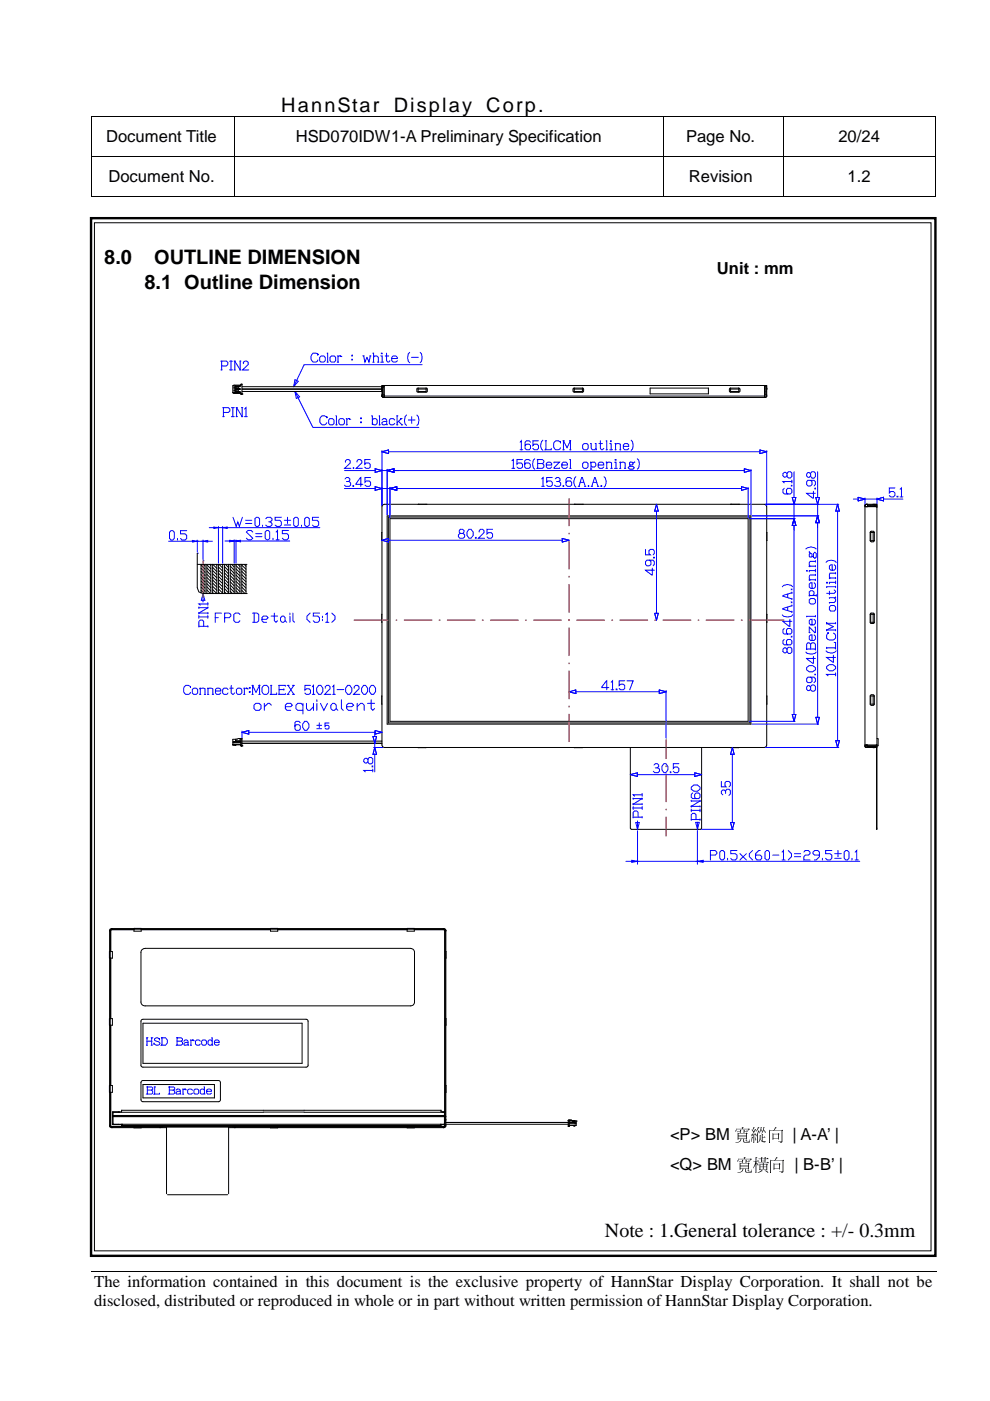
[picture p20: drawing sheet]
<svg xmlns="http://www.w3.org/2000/svg" width="210mm" height="297mm" viewBox="0 0 210 297" stroke-linecap="round" stroke-linejoin="round" font-family="sans-serif">
<defs><g id="words">
<g font-size="4.2">
<text x="59.6" y="23.8">HannStar</text>
<text x="83.5" y="23.8">Display Corp.</text>
<text x="22.1" y="55.9">8.0</text>
<text x="32.7" y="55.9">OUTLINE DIMENSION</text>
<text x="30.6" y="61.2">8.1 Outline Dimension</text>
<text x="128.3" y="262.3">Note : 1.General tolerance : +/- 0.3mm</text>
</g>
<g font-size="3.5">
<text x="22.5" y="30.2">Document Title</text>
<text x="62.7" y="30.2">HSD070IDW1-A Preliminary Specification</text>
<text x="145.5" y="30.2">Page No.</text>
<text x="177.8" y="30.2">20/24</text>
<text x="23" y="38.7">Document No.</text>
<text x="146.1" y="38.7">Revision</text>
<text x="179.7" y="38.7">1.2</text>
<text x="152" y="58">Unit : mm</text>
<text x="142.1" y="241.7">&lt;P&gt; BM 寬縱向 | A-A’ |</text>
<text x="142.1" y="248.1">&lt;Q&gt; BM 寬橫向 | B-B’ |</text>
<text x="20" y="272.9">The information contained in this document is the exclusive property of HannStar Display Corporation. It shall not be</text>
<text x="20" y="277">disclosed, distributed or reproduced in whole or in part without written permission of HannStar Display Corporation.</text>
</g>
</g></defs>
<g fill="#000">
<path d="M19.4 24.7h.2v.1h-.2zM19.4 33.1h.2v.2h-.2zM49.5 24.7h.2v.1h-.2zM49.5 33.1h.2v.2h-.2zM59.1 24.7h.1v.1h-.1zM140.5 24.7h.2v.1h-.2zM140.5 33.1h.2v.2h-.2zM165.9 24.7h.2v.1h-.2zM165.9 33.1h.2v.2h-.2zM198.2 24.7h.1v.1h-.1zM198.2 33.1h.1v.2h-.1zM19.4 41.6h.2v.2h-.2z"/>
<path d="M49.5 41.6h.2v.2h-.2zM140.5 41.6h.2v.2h-.2zM165.9 41.6h.2v.2h-.2zM198.2 41.6h.1v.2h-.1zM198.5 269.6v.1z"/>
</g>
<g fill="none" stroke="#000" stroke-width=".21">
<path d="M19.5 24.8v8.3M19.5 33.3v8.3M19.6 24.8h29.9M19.6 33.2h29.9M49.6 24.8v8.3M49.6 33.3v8.3M49.7 24.8h9.4M49.7 33.2h90.8M59.2 24.8h81.3M140.6 24.8v8.3M140.6 33.3v8.3M140.7 24.8h25.2"/>
<path d="M140.7 33.2h25.2M166 24.8v8.3M166 33.3v8.3M166.1 24.8h32.1M166.1 33.2h32.1M198.2 24.8v8.3M198.2 33.3v8.3M19.6 41.7h29.9M49.7 41.7h90.8M140.7 41.7h25.2M166.1 41.7h32.1M19.3 269.6h179.2"/>
</g>
<g fill="#fff">
<path d="M19.3 277.9h179.2z"/>
<path d="M198.5 269.7v8.2z"/>
</g>
<path d="M19.3 46.3h179v220h-179z" fill="none" stroke="#000" stroke-width=".51"/>
<path d="M20 47.2h177.4v218h-177.4z" fill-rule="evenodd" fill="#fff"/>
<g fill="none" stroke="#000" stroke-width=".21">
<path d="M20 47.2h177.4v218h-177.4zM49.4 83.3h.1M49.4 83.3h1.7v.2M49.4 83.3l.2 .1h1.5M49.8 82.1h.1M49.8 82.7h.1M49.8 82.1h-.2v.2l.4 .2M49.8 82.7h-.2v.2l.4 .2M50 82.5h.9M50 83.1l.9-.1v.3M50 81.9h.9M50 81.9l-.2 .2"/>
<path d="M50 82.6l-.2 .1M50 81.8v.1M50 82.5v.1M50 83.1v.2M50 82h.1M50 82.4h.1M50 82.6h.1M50 83h.1M50 82.4h.9v.2h-.9M50 82v.4M50 82.6v.4M50.3 82v.4"/>
<path d="M50.3 82.6v.4M50.5 82v.4M50.5 82.6v.4M50.9 81.8v.2h-.9M51.1 81.6l.2-.2v2.2M51.1 83.5v.1M51.1 83.5h.1M51.1 81.6h.2M51.1 81.6v.2h-1.7v1.5M51.1 83.5h.2M51.1 81.6h-1.5l-.2 .2M51.1 83.6h.1"/>
<path d="M51.1 83.6h.2M51.3 82h29.7v1h-29.7M51.3 83.6h.1M51.3 82.5l29.7 .1M51.3 82.5h29.6M80.9 82.3h.1M81 84l.3 .3h81l.3-.3M81 84h81.6M81 83.7h.4M81.1 83.7v-2h-.1v2.3M81.1 82.3h.1M81.1 83h.1"/>
<path d="M81.1 82h.1M81.2 82.1h.1M81.4 81.7v2M81.4 81.8l-.4 .1M81.4 81.9v2.4M81.6 81.7l-.2 .2M88.6 82.3l-.2 .2v.6l.2 .1 2-.1v-.8h-.3M88.6 82.3h1.7M88.6 82.5h1.7M88.6 82.3v.7h1.7v-.7M121.8 82.3l-.3 .2v.4l.3 .3 1.9-.1v-.6l-.2-.2M121.8 82.3h1.7"/>
<path d="M121.8 82.5h1.7M121.8 82.3v.7h1.7v-.7M137.8 82.3h12.4v1.2h-12.4zM154.9 82.3l-.3 .2v.4l.3 .3 1.9-.1 .1-.6-.3-.2M154.9 82.3h1.7M154.9 82.3v.7h1.7v-.7M154.9 82.5h1.7M161.9 81.7l.2 .2v2.4M162.1 81.8l.5 .1M162.1 83.7h.5M162.1 81.7v2M162.4 81.8l-81.2-.1v2"/>
<path d="M162.4 83.7v-2h.2v2.3M162.4 82.3h.1M162.4 83h.1M162.6 82.3v.3"/>
</g>
<g fill="none" stroke="#00f" stroke-width=".21">
<path d="M87.2 75.8h1.5M89.1 74.7a1.64 1.64 0 0 1 0 2.2M89.5 77.3h-25l-2.2 4.7M62.5 83l3.8 7.6h22.5M62.5 80.5l.7 .3-.9 1.2zM62.5 83l1 1.1-.7 .4zM69.3 88.6v-.3v.3l-.5-.4h-.5l-.5 .6v.7l.5 .6h.5l.5-.5M69.9 88.8h.6l.3 .3v.7l-.3 .3h-.6l-.2-.3v-.7zM71.2 88.2h.1v1.9M71.2 90.1h.3M72.1 88.8h.6l.3 .3v.7l-.3 .3h-.6l-.3-.3v-.7zM73.4 88.8l.3 .1"/>
<path d="M73.4 90.1h.3M73.5 88.8v1.3M73.8 88.8l.5 .1-.3-.1M76.5 88.6h.1v.2h-.1zM76.5 89.5l.1 .1zM78.8 88.2h.2v1.9v-.3l.2 .3h.5l.3-.3v-.7l-.3-.3h-.5l-.2 .3M80.3 88.2h.2v1.9M80.3 90.1h.3M81 89.1l.3-.3h.4l.3 .3v1h.2M82 89.4h-.6l-.4 .2 .2 .5 .8-.2M83.7 89.1l-.3-.3h-.6l-.3 .3v.7l.3 .3h.6l.3-.3M84.1 88.2h.1v1.9"/>
<path d="M84.1 90.1h.3M84.2 88.2h.2M84.5 89.4l.7 .7M85.1 90.1h.3M85.2 88.8h-.3h.2l-.9 .8M86.2 88a1.64 1.64 0 0 0 0 2.2M86.6 89.1h1.4M87.3 88.3v1.5M88.4 88a1.64 1.64 0 0 1 0 2.2M135.2 176.1v7.1M147.9 176.1v7.1M132.7 182.6h1.2"/>
<path d="M135.2 182.6h12.7M149.1 182.6h33.2"/>
</g>
<path d="M133.9 182.4l1.3 .2-1.3 .2z" fill="#00f"/>
<path d="M133.9 182.4l1.3 .2-1.3 .2z" fill="none" stroke="#00f" stroke-width=".21"/>
<path d="M147.9 182.6l1.2-.2v.4z" fill="#00f"/>
<g fill="none" stroke="#00f" stroke-width=".21">
<path d="M35.7 114.8h5.1M41.8 114.5v2.5M41.8 114.8h1.3M43.1 114.5v4.1M44 114.8h1M42.2 128.7v.3M42.2 129.9v.3M42.2 130.5v.6M42.2 132.8h1.9M42.2 130.8h1.9M42.2 128.8h1.9l-1.9 1.2h1.9M43.1 125.8v1.9"/>
<path d="M43.1 125.8l.3 1.5h-.7zM43.2 132.8v-1l-.3-.3h-.4l-.3 .3v1.2M44.1 128h-1.9l.3 .3M44.1 127.7v.6M44.1 128.7v.3M44.1 129.9v.3M44.1 130.5v.6M44.1 132.7v.3M45.6 131h.7M46.9 130h-1.3v1.9M47.6 131h1l.3-.4v-.3l-.3-.3h-1v1.9M50.9 130.3l-.3-.3h-.7l-.3 .3v1.3l.3 .3h.7l.3-.3"/>
<path d="M53.6 130h.9l.4 .3v1.3l-.4 .3h-.9M53.9 130v1.9M55.5 131.3h1l.4-.3-.4-.4h-.7l-.3 .4v.6l.3 .3h.7M57.5 130.6h1.3M58.2 130v1.6l.3 .3 .3-.3M59.5 131l.3-.4h.4l.3 .4v.6l-.3 .3h-.4l-.3-.3zM60.5 131.6l.3 .3M61.5 130v.3M61.5 130.6v1.3M62.1 130v1.6l.3 .3M65.7 130l-.6 .6v.7l.6 .6M67.7 130h-1.3v.6h1l.3 .4v.6l-.3 .3h-.7l-.3-.3"/>
<path d="M68.4 130.6v.4M68.4 131.3v.3M69 130.3l.4-.3v1.9M69 131.9h.7M70.4 130l.6 .6v.7l-.6 .6M135.2 175.8h.1M147.9 175.8h.1M147.9 182.6l1.2-.2v.4zM147.9 182.6h.1M150.6 181.3h1l.4-.3v-.3l-.4-.4h-1v2M152.6 180.7l.4-.4h.3l.3 .4v1.3l-.3 .3h-.3l-.4-.3zM154.3 182v.3"/>
<path d="M156.3 180.3h-1.4v.7h1l.4 .3v.7l-.4 .3h-.7l-.3-.3M156.9 181l1.3 1.3M158.2 181l-1.3 1.3M159.6 180.3l-.7 .7v.6l.7 .7M161.2 180.3h-.3l-.7 .7v1l.3 .3h.7l.3-.3v-.4l-.3-.3h-1M162.2 180.7l.3-.4h.4l.3 .4v1.3l-.3 .3h-.4l-.3-.3zM163.8 181.3h1.3M165.8 180.7l.3-.4v2M165.8 182.3h.7M167.1 180.3l.7 .7v.6l-.7 .7M168.4 181h1.4M168.4 181.6h1.4"/>
<path d="M170.4 180.7l.3-.4h.7l.3 .4v.3l-.3 .3h-.7l-.3 .3v.7h1.3M173.7 181.3h-1l-.3-.3v-.3l.3-.4h.7l.3 .4v.9l-.6 .7h-.4M174.4 182v.3M176.4 180.3h-1.4v.7h1l.4 .3v.7l-.4 .3h-.6l-.4-.3M177 181h1.4M177 182h1.4M177.7 180.3v1.3M179 180.7l.3-.4h.4l.3 .4v1.3l-.3 .3h-.4l-.3-.3zM180.6 182v.3M181.3 180.7l.4-.4v2M181.3 182.3h.6"/>
</g>
<g fill="none" stroke="#000" stroke-width=".21">
<path d="M42.6 119.8l.9 .9M43.1 119.7l.4 .3M43.9 119.7l.8 .9M44.4 119.7l.3 .2M45.1 119.7l.9 .8M45.8 119.7l.2 .1M46.4 119.7l.8 .7M47.1 119.7h.1M47.8 119.7l.6 .6M49.1 119.7l.6 .5M50 119.9l.9 .9M50.5 119.7l.4 .4"/>
<path d="M51.3 119.8l.9 .9M51.8 119.7l.4 .3M42.6 125.2l.7 .6M42.6 124.5l.9 .9M42.6 123.9l.9 .8M42.6 123.2l.9 .8M42.6 122.5l.9 .9M42.6 121.8l.9 .9M42.6 121.1l.9 .9M42.6 120.5l.9 .9M43.9 125.8h.1M43.9 125.1l.7 .7"/>
<path d="M43.9 124.4l.8 .9M43.9 123.7l.8 .9M43.9 123.1l.8 .8M43.9 122.4l.8 .9M43.9 121.7l.8 .9M43.9 121.1l.8 .8M43.9 120.4l.8 .9M45.1 125.6l.2 .2M45.1 125l.9 .8M45.1 124.3l.9 .9M45.1 123.6l.9 .9M45.1 123l.9 .9"/>
<path d="M45.1 122.3l.9 .9M45.1 121.7l.9 .8M45.1 121l.9 .8M45.1 120.3l.9 .9M46.3 125.5l.4 .3M46.3 124.9l.9 .9M46.3 124.2l.9 .9M46.3 123.6l.9 .8M46.3 122.9l.9 .8M46.3 122.2l.9 .9M46.3 121.5l.9 .9M46.3 120.9l.9 .8"/>
<path d="M46.3 120.2l.9 .9M47.6 125.5l.4 .3M47.6 124.8l.8 .9M47.6 124.1l.8 .9M47.6 123.4l.8 .9M47.6 122.8l.8 .8M47.6 122.1l.8 .9M47.6 121.4l.8 .9M47.6 120.8l.8 .9M47.6 120.1l.8 .9M48.8 125.4l.5 .4M48.8 124.7l.9 .8"/>
<path d="M48.8 124l.9 .9M48.8 123.3l.9 .9M48.8 122.7l.9 .9M48.8 122l.9 .9M48.8 121.4l.9 .8M48.8 120.7l.9 .9M48.8 120l.9 .9M50 125.3l.6 .5M50 124.6l.9 .9M50 123.9l.9 .9M50 123.3l.9 .8M50 122.6l.9 .9"/>
<path d="M50 121.9l.9 .9M50 121.3l.9 .8M50 120.6l.9 .8M51.3 125.8h.1M51.3 125.2l.6 .6M51.3 124.5l.9 .9M51.3 123.8l.9 .9M51.3 123.2l.9 .8M51.3 122.5l.9 .8M51.3 121.8l.9 .9M51.3 121.1l.9 .9M51.3 120.5l.9 .9"/>
</g>
<path d="M43.1 114.8l.9-.2v.3z" fill="#00f"/>
<path d="M43.1 114.8l.9-.2v.3z" fill="none" stroke="#00f" stroke-width=".21"/>
<path d="M40.8 114.6l1 .2-1 .1z" fill="#00f"/>
<path d="M35.9 112.8l.4-.3h.3l.4 .3v1.4l-.4 .3h-.3l-.4-.3zM37.6 114.2v.3M39.6 112.5h-1.3v.7h.9l.4 .3v.7l-.4 .3h-.6l-.3-.3M40.8 114.6l1 .2-1 .1zM41.8 117.3h.1M43.1 118.9h.1M43.1 114.8h.1M44.4 111.9h.9M46.3 111.6v7.8M46.3 111.9h.9M47.2 111.6v7.8M48.2 111.9h19.6" fill="none" stroke="#00f" stroke-width=".21"/>
<path d="M45.3 111.7l1 .2-1 .1z" fill="#00f"/>
<path d="M45.3 111.7l1 .2-1 .1z" fill="none" stroke="#00f" stroke-width=".21"/>
<path d="M47.2 111.9l1-.2v.3z" fill="#00f"/>
<g fill="none" stroke="#00f" stroke-width=".21">
<path d="M46.3 119.7h.1M46.3 111.9h.1M47.2 111.9l1-.2v.3zM47.2 119.7h.1M47.7 114.7h1M49.4 109.7l.7 1.9 .3-1 .4 1 .6-1.9M49.7 114.5v4.9M49.7 114.7h.3M50 114.5v4.9M51 114.7h10.4M52.1 110.3h1.3M52.1 111h1.3"/>
<path d="M54.1 110l.3-.3h.3l.3 .3v1.3l-.3 .3h-.3l-.3-.3zM55.7 111.3v.3M56.3 110l.4-.3h.6l.4 .3v.3l-.4 .3h-.3M57.3 110.6l.4 .4v.3l-.4 .3h-.6l-.4-.3M59.6 109.7h-1.3v.6h1l.3 .3v.7l-.3 .3h-.6l-.4-.3M60.3 110.3h1.3M60.3 111.3h1.3M61 109.7v1.3M62.3 110l.3-.3h.3l.3 .3v1.3l-.3 .3h-.3l-.3-.3zM63.9 111.3v.3M64.6 110l.3-.3h.3l.4 .3v1.3l-.4 .3h-.3l-.3-.3zM67.6 109.7h-1.3v.6h.9l.4 .3v.7l-.4 .3h-.7l-.2-.3"/>
</g>
<path d="M48.7 114.5l1 .2-1 .2z" fill="#00f"/>
<path d="M48.7 114.5l1 .2-1 .2z" fill="none" stroke="#00f" stroke-width=".21"/>
<path d="M50 114.7l1-.2v.4z" fill="#00f"/>
<g fill="none" stroke="#00f" stroke-width=".21">
<path d="M46.8 76.6h1.2l.3 .2v.5l-.3 .3h-1M46.8 78.4h.3M47 76.6v1.8M48.7 78.4h.6M48.7 76.6h.6M49 76.6v1.8M49.6 78.4h.3M49.6 76.6h.3M50.8 78.4h.3M50.8 76.6h.3M50.9 76.6v1.8l-1.1-1.8v1.8M51.6 77.1v-.3l.3-.2h.4l.3 .2v.5l-1.2 1.1h1.3"/>
<path d="M67.4 75.3v-.3v.3l-.1-.3-.3-.1h-.6l-.4 .6v.7l.4 .6h.6l.4-.5M67.8 75.8l.3-.3h.6l.3 .3v.7l-.3 .3h-.6l-.3-.3zM69.3 74.9h.2v1.9M69.3 76.8h.3M70 75.8l.3-.3h.6l.3 .3v.7l-.3 .3h-.6l-.3-.3zM71.5 75.5l.3 .1M71.5 76.8h.3M71.7 75.5v1.3M72 75.5l.4 .1-.3-.1M74.6 75.3l.1 .2zM74.6 76.2l.1 .1zM76.9 75.5h.3"/>
<path d="M77.1 75.5l.3 1.3 .4-1 .4 1 .3-1.3M78.4 75.5h.3M79 74.9h.2v1.9M79 76.8h.3M79.2 75.8l.3-.3h.4l.3 .3v1M80.1 76.8h.2M80.7 75.5h.3v1.3M80.7 76.8h.6M80.9 74.9l.1 .1zM81.7 75.5h.7M82 74.9v1.6l.3 .3 .4-.3M83.1 76h1.1v-.2l-.3-.3h-.5l-.3 .3v.7l.3 .3h.5l.3-.3"/>
<path d="M86.9 74.7a1.64 1.64 0 0 0 0 2.2M47.2 86.4h1.2l.3 .3v.5l-.3 .2h-1M47.2 88.3h.3M47.4 86.4v1.9M49.1 88.3h.6M49.1 86.4h.6M49.4 86.4v1.9M50 88.3h.3M50 86.4h.3M51.2 88.3h.3M51.2 86.4h.3M51.4 86.4v1.9l-1.2-1.9v1.9"/>
<path d="M51.9 86.7l.3-.3v1.9M51.9 88.3h.6M73.1 99.8h6.4M73.2 98v-.3l.3-.3h.5l.3 .3v.5l-1.2 1.1h1.3M74.9 99.2l.1 .1zM75.7 98v-.3l.2-.3h.5l.3 .3v.5l-1.2 1.1h1.3M78.5 97.4h-1.2v1.1l.3-.3h.6l.3 .3v.5l-.3 .3h-.6l-.3-.3M79.5 99.4l1.5 .4-1.5 .3zM81 95.5v11.7M81 99.8h1.1M81 95.8l1.4-.4v.8zM82.1 99.8l1.4-.4v.7z"/>
<path d="M82.1 99.5v9.7M82.4 95.8h78.7M83.5 99.8h74.3M108.5 97.7l.3-.3v1.9M108.5 99.3h.6M110.3 93.8l.2-.3v1.9M110.3 95.4h.5M110.8 97.4h-1.2v1.1l.3-.3h.6l.3 .3v.5l-.3 .3h-.6l-.3-.3M112.4 97.7l-.3-.3h-.6l-.2 .3v1.3l.2 .3h.6l.3-.3v-.5l-.3-.3h-.6l-.2 .3M112.5 93.8l-.3-.3h-.6l-.3 .3v1.3l.3 .3h.6l.3-.3v-.6l-.3-.3h-.6l-.3 .3M113.4 97.3a1.64 1.64 0 0 0 0 2.2M113.9 97.4h1.1l.3 .3v.3l-.3 .3 .3 .3v.4l-.3 .3h-1.1l.1-.1v-1.8"/>
<path d="M114 98.3h1M114.2 93.5h-1.2v1l.3-.3h.6l.3 .3v.6l-.3 .3h-.6l-.3-.3M115.1 93.3a1.48 1.48 0 0 0 0 2.2M115.6 93.5h.3M115.7 93.5v1.7l-.1 .2h1.3v-.3M115.8 98.6h1.2v-.3l-.3-.3h-.6l-.3 .3v.7l.3 .3h.6l.3-.3M117.5 98.2v-.2h1.1l-1.1 1.2 .1 .1M118.6 99.2v.1h-1.1M118.8 93.9v-.3v.3v-.1l-.4-.3h-.6l-.4 .6v.7l.4 .6h.6l.4-.5M119.1 98.6h1.2v-.3l-.3-.3h-.6l-.3 .3v.7l.3 .3h.6l.3-.3M119.3 95.4h.3M119.3 93.5h.3"/>
<path d="M119.5 95.4v-1.9l.7 1.4 .7-1.4h-.1h.3h-.2v1.9M120.8 97.4h.1v1.9M120.8 95.4h.3M120.8 99.3h.3M123.8 94.1h.6l.3 .2v.8l-.3 .3h-.6l-.3-.3v-.8zM123.8 98h.6l.3 .3v.7l-.3 .3h-.6l-.3-.3v-.7zM125.2 94.1h.1v1l.3 .3h.5l.3-.3M125.2 98l.1 .2 .8-.2 .2 .3v.4l-.2 .3h-.5l-.3-.3M125.2 99.5h.3M125.3 98v1.5M126.2 94.1h.2v1.3h.1M126.8 98.6h1.2v-.3l-.3-.3h-.6l-.3 .3v.7l.3 .3h.6l.3-.3"/>
<path d="M127 94.1h.7M127.3 93.5v1.6l.3 .3 .4-.3M128.5 93.5h.2v1.9M128.5 98h.2v.2l.2-.2 .8 .2v1.1M128.5 95.4h.3M128.5 99.3h.3M128.7 98v1.3M129.3 94.1h.3v1.3M129.3 95.4h.6M129.5 93.5l.1 .1zM129.5 99.3h.3M130.3 98h.3v1.3"/>
<path d="M130.3 99.3h.6M130.4 94.1l.1 .1 .3-.1 .7 .1v1.2M130.4 95.4h.2M130.4 97.4l.2 .2zM130.5 94.1v1.3M131.4 98h.1v.2l.3-.2 .7 .2v1.1M131.4 99.3h.3M131.4 95.4h.3M131.5 98v1.3M132.2 94.6h1.1v-.3l-.2-.2h-.6l-.3 .2v.8l.3 .3h.6l.2-.3M132.4 99.3h.3M133.6 98.6l-.1 .3h.7l.3 .3-.3 .3h-.7l-.3-.3 .3-.3"/>
<path d="M133.8 93.3a1.58 1.58 0 0 1 0 2.2M134.6 98l-.3 .2-.7-.2-.1 .5 .5 .1 .2-.1v-.3M135.1 97.3a1.64 1.64 0 0 1 0 2.2M157.8 99.4l1.4 .4-1.4 .3zM159.2 99.5v9.7M161.1 95.4l1.5 .4-1.5 .4zM162.6 95.5v11.7M49.7 119.7h.1M50 114.7l1-.2v.4zM50 119.7h.1M50 114.7h.1M53.6 112.8l-.3-.3h-.7l-.4 .3 1.4 1.3-.3 .4h-.7l-.4-.4"/>
<path d="M54.2 113.1h1.3M54.2 113.8h1.3M56.2 112.8l.4-.3h.3l.3 .3v1.3l-.3 .4h-.3l-.4-.4zM57.9 114.1v.4M58.5 112.8l.3-.3v2M58.5 114.5h.7M61.2 112.5h-1.3v.6h.9l.4 .4v.6l-.4 .4h-.6l-.3-.4M73 103.6h6.5M73.2 101.5l.2-.3h.5l.3 .3v.3l-.3 .3M73.4 102.1h.6l.3 .3v.5l-.3 .2h-.7l-.3-.2M74.8 103l.2 .1zM76.9 102.7h-1.4l1-1.5v1.9"/>
<path d="M78.6 101.2h-1.2v1.1l.3-.3h.6l.3 .3v.6l-.3 .2h-.6l-.3-.2M79.5 103.2l1.5 .4-1.5 .4zM81 103.6h1.7M81 114.5l1.4-.3v.7zM82.4 114.5h36.8M82.7 103.6l1.4-.4v.8zM82.7 103.3v6.5M84.1 103.6h73.1M97.2 113.4l.3-.3h.7l.3 .3v.4l-.3 .3h-.7l-.3-.3zM97.6 113.1l-.2-.3v-.3l.2-.3h.5l.3 .3v.3l-.3 .3M99.4 112.2h.5l.4 .6v.7l-.4 .6h-.5l-.4-.6v-.7zM100.8 113.9h.2v.2h-.2z"/>
<path d="M101.6 112.8v-.3l.3-.3h.4l.3 .3v.4l-1.2 1.2h1.3M104.4 112.2h-1.1v1l.2-.3h.6l.3 .3v.6l-.3 .3h-.6l-.2-.3M114.9 101.5l.2-.3v1.9M114.9 103.1h.5M117.1 101.2h-1.2v1.1l.3-.3h.6l.3 .3v.6l-.3 .2h-.6l-.3-.2M117.7 101.5l.3-.3h.4l.3 .3v.3l-.3 .3M118 102.1h.6l.3 .3v.5l-.3 .2h-.7l-.3-.2M119.2 114.2l1.4 .3-1.4 .4zM119.4 103l.1 .1zM121.2 101.5l-.3-.3h-.6l-.3 .3v1.4l.3 .2h.6l.3-.2v-.6l-.3-.3h-.6l-.3 .3M122.1 101.1a1.64 1.64 0 0 0 0 2.2M122.6 103.1h.3"/>
<path d="M122.8 103.1l.5-1.9h.2l.6 1.9M123 102.3h.8M123.9 103.1h.3M124.7 103l.1 .1zM125.3 103.1h.3M125.5 103.1l.6-1.9h.1l.6 1.9M125.8 102.3h.7M126.7 103.1h.3M127.4 103l.2 .1zM128.1 101.1a1.53 1.53 0 0 1 0 2.2M136.9 116.5v1.1h1l-.3-.2v-.6l.3-.3h.6l.2 .3v.6l-.2 .2M137.7 118.8l.3 .3v.6l-.3 .3h-.5l-.3-.3v-.6l.3-.3h1.3l.2 .3v.6l-.2 .3"/>
<path d="M138.6 118.1l.1 .2zM139.2 106.9l.4 1.5h-.8zM139.2 108.4v21.6M157.2 103.2l1.4 .4-1.4 .4zM158.6 103.3v6.5M158.9 110h9.7M159.5 109.4h14.1M162.3 106.9h15.5M166.3 103.5l-.3 .3v.6l.3 .3h1.3l.3-.3v-.6l-.3-.3h-.6l-.2 .3v.6l.2 .3M166.9 100.3l.3-.3h.4l.3 .3v.7l-.3 .3h-.4l-.3-.3zM166.9 100.4l-.3-.3h-.3l-.3 .3v.5l.3 .3h.3l.3-.3M167.8 102.9l.1 .1z"/>
<path d="M167.9 102.1h-1.9l.3 .3M167.9 101.8v.6M168 105.5h.7l-.3 1.4zM168.4 110l.3 1.4h-.7zM168.4 100v5.5M168.4 106.9v3.1M168.4 111.4v40.1M170.9 116.4a1.64 1.64 0 0 1 2.2 0M171.6 116.9l.1 .3-.1 .7 .4 .2 .2-.6-.5-.1M171.9 100.3l.3-.3h.4l.3 .3v.7l-.3 .4h-.4l-.3-.4zM171.9 101.8l.3 .3v.6l-.3 .3h-.6l-.3-.3v-.6l.3-.3h1.3l.3 .3v.6l-.3 .3M171.9 100.5l-.3-.3h-.3l-.3 .3v.4l.3 .3h.3l.3-.3"/>
<path d="M172.2 117.9l.3 .2v-.7l.3-.3 .3 .3v.7l-.3 .3-.3-.3M172.5 104.2v1.4l-1.5-1h1.9M172.8 103.5l.1 .2zM172.9 119h-1.2l-.1 .3 .1 .7-.1 .2M172.9 118.9v.3M172.9 119.9v.3M173 105.5h.7l-.3 1.4zM173.4 109.4l.3 1.4h-.7zM173.4 100v5.5M173.4 106.9v2.5M173.4 110.8v41.3M175.1 119.2a1.48 1.48 0 0 1 2.2 0"/>
<path d="M176.9 119.7l.3 .3v.6l-.3 .3h-.8l-.2-.3v-.6l.2-.3h.3v1.2M177.6 106.9l.4 1.5h-.8zM177.6 108.4v48.6M180.9 105.8h1M181.9 105.4l1.5 .4-1.5 .4zM183.4 105.6v1.6M183.4 105.8h2.5M185.9 105.8l1.4-.4v.8zM185.9 105.6v1.7M187.3 105.8h4.1M189.7 103.4h-1.1v1.1l.2-.3h.6l.3 .3v.6l-.3 .3h-.6l-.2-.3M190.2 105.2l.2 .2z"/>
<path d="M190.8 103.7l.3-.3v2M190.8 105.4h.6M138.3 120.5v1.4l-1.4-1h1.8M138.8 130h.8l-.4 1.5zM165.9 130.4a1.64 1.64 0 0 0 2.2 0M165.9 124.4a1.53 1.53 0 0 1 2.2 0M166.3 135.6l-.3 .3v.5l.3 .3h1.3l.3-.3v-.5l-.3-.3h-.6l-.2 .3v.5l.2 .3M166.3 133.3l-.3 .2v.6l.3 .3h1.3l.3-.3v-.6l-.3-.2h-.6l-.2 .2v.6l.2 .3M166.9 137.5l.3-.3h.4l.3 .3v.7l-.3 .3h-.4l-.3-.3zM166.9 137.7l-.3-.3h-.3l-.3 .3v.4l.3 .3h.3l.3-.3M167 126v.7M167 128.7v.7"/>
<path d="M167.5 131.3v1.5l-1.5-1.1h1.9M167.8 134.9l.1 .2zM167.8 127.6l.1 .2zM167.8 124.9l.1 .1zM167.9 128.4l-1.9 .6v.1l1.9 .6M167.9 125.7l-1.9 .6v.1l1.9 .6M167.9 125.5v.3M167.9 126.9v.2M167.9 128.3v.3M167.9 129.6v.3M170.9 138.2a1.64 1.64 0 0 0 2.2 0M171 121l.2 .1z"/>
<path d="M171 137.6h1.8l.1 .1v-1.1l-.3-.3h-.4l-.3 .3-.3-.3h-.3l-.3 .3v1.1M171.6 127.2l.3-.3h.7l.3 .3v.6l-.3 .2h-.7l-.3-.2zM171.6 126.3h1.5M171.6 122.9h1.3M171.6 120h1.3M171.9 136.6v1M172.3 126.3l.3-.3v-.5l-.3-.2h-.4l-.3 .2 .1 .8-.1 .1M172.5 139.2v1.4l-1.5-1h1.9M172.6 134.6l.3 .3v.6l-.3 .3h-.7l-.3-.3v-.6l.3-.3h.3v1.2M172.6 131.3l.3 .3v.6l-.3 .3h-.7l-.3-.3v-.6l.3-.3h.3v1.2M172.6 123.6l.3 .3v.5l-.3 .3h-.7l-.3-.3v-.5l.3-.3h.3v1.1M172.8 133h.1v1.1"/>
<path d="M172.9 134l-.1 .1-1.2-1.1v1.1h.1M172.9 130.7h-1.9v.1M172.9 121.9h-1.2l-.1 .3 .1 .7h-.1v.2M172.9 121h-1.3v.3M172.9 120.7v.6M172.9 121.7v.3M172.9 122.8v.3M172.9 130.5v.3M173.1 126.1v.3M175.1 138a1.48 1.48 0 0 0 2.2 0M175.3 123.5h.1v.1h-.1zM175.3 133.5v.3"/>
<path d="M175.3 137.2v.3M175.7 134.2h-.3h.3l-.4 .5v.6l.6 .4h.7l.6-.4v-.6l-.5-.5M175.9 128.7l.2-.3h.8l.3 .3v.6l-.3 .3h-.8l-.2-.3zM175.9 125.3v.8M175.9 122.5h1.3M176.7 138.9v1.5l-1.4-1h1.9M176.9 136.2h.3v1.3l-.2-.1h-1.7M176.9 126.7l.3 .3v.5l-.3 .2h-1v.2M176.9 125.1l.3 .2-.3 .5h-1.6M177.2 132.2h-1.9v-.2v.3v-.1l1.4 .7-1.4 .7h1.9M177.2 126.6v.1h-1.3v.2M177.2 124.4h-1.9v.2"/>
<path d="M177.2 123.5h-1.3v.3M177.2 121.5h-1.2l-.1 .3 .1 .7-.1 .2M177.2 121.4v.3M177.2 122.4v.3M177.2 123.2v.6M177.2 124.3v.3M177.2 132v.3M177.2 133.5v.3M40.4 145.8v-.3v.3v-.2l-.4-.3h-.6l-.5 .6v.7l.5 .6h.6l.4-.4M41.1 145.9h.5l.3 .3v.7l-.3 .3h-.5l-.3-.3v-.7zM42.3 145.9l.2 .1 .3-.1 .7 .1v1.2M42.3 147.2h.3"/>
<path d="M42.5 145.9v1.3M43.3 147.2h.3M44 145.9l.1 .1 .3-.1 .7 .1v1.2M44 147.2h.3M44.1 145.9v1.3M45 147.2h.3M45.7 146.5h1.1v-.3l-.3-.3h-.6l-.2 .3v.7l.2 .3h.6l.3-.3M48.3 146.2l-.2-.3h-.6l-.3 .3v.7l.3 .3h.6l.2-.3M48.7 145.9h.7M49 145.3v1.6l.3 .3 .4-.3M50.4 145.9h.6l.3 .3v.7l-.3 .3h-.6l-.3-.3v-.7zM51.3 155.3l1.4-.4v.7z"/>
<path d="M51.3 155v1.4M51.6 145.9l.3 .1M51.6 147.2h.3M51.8 145.9v1.3M52.1 145.9l.4 .1-.3-.1M52.7 155.3h26.8M52.9 145.8l.1 .1zM52.9 146.6h.1v.2h-.1zM53.4 147.2h.3M53.4 145.3h.3M53.6 147.2v-1.9l.7 1.5 .7-1.5h-.1h.3h-.2v1.9M53.8 149.5l.4-.4h.7l.4 .4v.7l-.4 .4h-.7l-.4-.4z"/>
<path d="M54.9 147.2h.3M56 145.3h.6l.4 .6v.7l-.4 .6h-.6l-.5-.6v-.7zM56 149.1v1.5M57.4 145.3h.3M57.5 145.3v1.8l-.1 .1h1.3v-.3M57.5 149.5l-.4-.4h-.3l-.8 .7M59.1 145.3h1.4v.2M59.2 145.3v1.9M59.2 146.2h1M60.2 146v.3M60.5 149.8h1.1l.4-.3-.4-.4h-.7l-.4 .4v.7l.4 .4h.7M60.5 147.1v.1h-1.4"/>
<path d="M60.9 145.3h.3l1.1 1.9M60.9 147.2h.4M61.2 145.3h.1M62 147.2h.4M62 145.3h.2M62.4 145.3h-.2l-1.2 1.9M63.7 153.2l-.3-.3h-.6l-.3 .3v1.3l.3 .3h.6l.3-.3v-.5l-.3-.3h-.6l-.3 .3M64.2 149.5l-.4-.4h-.7l-.4 .4v.7l.4 .4h1.1M64.2 149.1v2.3M64.6 152.9h.5l.4 .6v.7l-.4 .6h-.5l-.4-.6v-.7zM65 149.1v1.1l.3 .4h.4l.8-.8M65.8 145.3h-1.2v1l.3-.3h.6l.3 .3v.6l-.3 .3h-.6l-.3-.3"/>
<path d="M66.2 145.6l.3-.3v1.9M66.2 147.2h.6M66.5 149.1v1.5M67.2 148.4v.3M67.2 149.1v1.5M67.2 153.8h1M67.2 154.5h1M67.6 145.3h.4l.5 .6v.7l-.5 .6h-.4l-.5-.6v-.7zM67.7 153.3v1M67.9 149.1l.8 1.5 .7-1.5M69 145.9v-.3l.3-.3h.4l.3 .3v.4l-1.2 1.2h1.3M69.8 153.3h-.9v.7l.2-.2h.5l.2 .2v.4l-.2 .2h-.5l-.2-.2"/>
<path d="M70.5 149.1h.4l.4 .4v.7l-.4 .4h-.4l-.4-.4v-.7zM70.5 145.6l.3-.3v1.9M70.5 147.2h.6M71.3 150.2l.3 .4M71.5 146.2h1.4M72.4 148.4v1.8l.4 .4M73.5 149.8h1.1l.4-.3-.4-.4h-.7l-.4 .4v.7l.4 .4h.7M73.7 145.3h.5l.4 .6v.7l-.4 .6h-.5l-.4-.6v-.7zM75.1 145.9v-.3l.3-.3h.4l.3 .3v.4l-1.1 1.2h1.3M75.7 149.8l.8-.7h.3l.4 .4v1.1M75.7 149.1v1.5M77.1 145.3h.4l.4 .6v.7l-.4 .6h-.4l-.4-.6v-.7z"/>
<path d="M77.9 149.1h1.5M78.7 148.4v1.8l.3 .4 .4-.4M78.7 145.3h.5l.4 .6v.7l-.4 .6h-.5l-.4-.6v-.7zM79.1 156.2h.7l-.3 1.4zM79.2 158.5h2M79.5 158.5l.3 1.4h-.7zM79.5 155.1v1.1M79.5 157.6v.9M79.5 159.9v3.7M79.5 154.9l1.5 .4-1.5 .3zM120.6 146.7l1.5-.4v.8zM122.1 146.7h17.7"/>
<path d="M129.1 145.8h-1.5l1.1-1.5v1.9M129.6 144.6l.3-.3v1.9M129.6 146.2h.5M130.6 146.1h.2v.1h-.2zM132.5 144.3h-1.2v1.1l.3-.3h.6l.3 .3v.6l-.3 .2h-.6l-.3-.2M132.9 144.3h1.3l-.7 1.9M139.8 146.3l1.4 .4-1.4 .4zM141.2 146.4v10.1M155.3 158.5l.4 1.4h-.8zM155.3 159.9v14.5M158.9 152.9h9.7M159.5 153.5h14.1"/>
<path d="M162.3 158.5h15.5M168 151.5h.7l-.3 1.4zM171 141.5l.6-.4h.7l.6 .4v.5l-.6 .4h-.7l-.6-.4zM171.9 145.5l.3-.3h.4l.3 .3v.7l-.3 .3h-.4l-.3-.3zM171.9 145.7l-.3-.3h-.3l-.3 .3v.4l.3 .3h.3l.3-.3M171.9 143.6l.3 .3v.6l-.3 .2h-.6l-.3-.2v-.6l.3-.3h1.3l.3 .3v.6l-.3 .2M172.8 142.9l.1 .2zM173 152.1h.7l-.3 1.4zM175.3 141.3l.6-.4h.7l.6 .4v.5l-.6 .4h-.7l-.6-.4zM177.2 143h-1.9l.3 .3M177.2 142.7v.6M177.2 157h.8l-.4 1.5z"/>
<path d="M78 160.9l.3-.3h.4l.3 .3v.8l-.3 .3h-.4l-.3-.3zM78 161.1l-.3-.3h-.3l-.3 .3v.4l.3 .3h.3l.3-.3M78.9 162.4l.1 .2zM79 163.4h-1.9l.3 .2M79 163.1v.5M133.6 164.2l1.5-.3v.7zM134.2 173.3h1.9M134.2 169.2v.3M134.2 170.3v.3M134.2 171v.6M134.2 171.3h1.9M134.2 169.3h1.9l-1.9 1.2h1.9"/>
<path d="M134.8 174.4h.8l-.4 1.4zM135.1 164.2h12.2M135.2 174.1v1.7M135.3 173.3v-1.1l-.3-.3h-.5l-.3 .3v1.2M136.1 168.5h-1.9l.3 .3M136.1 168.2v.6M136.1 169.2v.3M136.1 170.3v.3M136.1 171v.6M136.1 173.1v.3M138.6 162.2l.3-.3h.5l.3 .3v.3l-.3 .3M138.9 162.8h.6l.3 .3v.4l-.3 .3h-.7l-.3-.3"/>
<path d="M140.8 161.9h.4l.4 .6v.7l-.4 .6h-.4l-.5-.6v-.7zM142.1 163.6l.1 .2zM143.9 161.9h-1.2v1l.3-.3h.6l.3 .3v.6l-.3 .3h-.6l-.3-.3M146.6 166.9l.5-.5h.8l.5 .5v.4l-.5 .5h-.8l-.5-.5zM146.6 173.8h1.8M146.6 169.7v.3M146.6 170.8v.3M146.6 171.5v.6M146.6 171.8h1.8M146.6 169.8h1.8l-1.8 1.2h1.8M146.9 168.1l-.3 .3v.6l.3 .3h1.2l.3-.3v-.6l-.3-.3h-.5l-.3 .3v.6l.3 .3M147.3 163.9l1.5 .3-1.5 .4z"/>
<path d="M147.5 174.4h.8l-.4 1.4zM147.6 173.8v-1.1l-.3-.2h-.4l-.3 .2v1.2M147.9 174.3v1.5M148.4 169.7v.3M148.4 170.8v.3M148.4 171.5v.6M148.4 173.6v.3M148.8 175.8h6.7M153 165.7v1.1h1l-.3-.2v-.6l.3-.3h.6l.3 .3v.6l-.3 .2M153.8 167.8l-.3-.3h-.3l-.2 .3v.4l.2 .3M153.8 168.2v-.6l.3-.3h.5l.3 .3v.7l-.3 .3M154.9 174.4h.8l-.4 1.4z"/>
<path d="M31 220h.3l-.1 .2v1.4M31 221.6h.3M31.1 230.4h1l.3 .3v.2l-.3 .2 .3 .3v.4l-.3 .2h-1l.1-.2v-1.4M31.2 220.8h1M31.2 231.1h.9M32 220h.3l-.1 .2v1.4M32 221.6h.3M32.6 221.1v.4M32.7 230.4h.2M32.8 230.4v1.4l-.1 .2h1.1v-.2M33.8 220.5v-.3v.1a.54 .54 0 0 0-.6-.3 .54 .54 0 0 0-.4 .5l.9 .4 .2 .2-.1 .4a.79 .79 0 0 1-1.2-.3M34.2 220h.9l.4 .5v.6l-.4 .5h-.9l.1-.1v-1.5"/>
<path d="M35.8 230.4h1l.2 .3v.2l-.2 .2 .2 .3v.4l-.2 .2h-1l.1-.2v-1.4M35.9 231.1h.9M37.3 231.1l.3-.2h.4l.2 .2v.9h.2M37.4 220h1l.3 .3-.3 .5 .3 .2v.3l-.3 .3h-1l.1-.1v-1.5M37.5 220.8h.9M38.2 231.4h-.5l-.4 .2 .2 .4 .7-.2M38.7 230.9l.2 .1M38.7 232h.2M38.8 230.9v1.1M39 220.8l.2-.3h.4l.3 .3v.8h.1M39.1 230.9l.4 .1-.3-.1M39.9 221h-.5l-.4 .2 .1 .4 .8-.1"/>
<path d="M40.3 220.5l.3 .1M40.3 221.6h.3M40.5 220.5v1.1M40.7 220.5l.4 .1-.2-.1M40.8 231.1l-.2-.2h-.6l-.2 .2v.7l.2 .2h.6l.2-.2M41.1 231.1l.3-.2h.5l.2 .2v.7l-.2 .2h-.5l-.3-.2zM42.5 220.8l-.3-.3h-.5l-.3 .3v.5l.3 .3h.5l.3-.3M43 220.5h.5l.3 .3v.5l-.3 .3h-.5l-.2-.3v-.5zM43.2 230.4h.1v1.6h.2M43.3 231.1l-.2-.2h-.4l-.2 .2v.7l.2 .2h.4l.2-.2M43.8 231.4h1v-.3l-.2-.2h-.5l-.3 .2v.7l.3 .2h.5l.2-.2M44.9 220h.1v1.6h.1"/>
<path d="M45 220.8l-.3-.3h-.3l-.3 .3v.5l.3 .3h.3l.3-.3M45.5 221h1v-.2l-.3-.3h-.5l-.2 .3v.5l.2 .3h.5l.3-.3"/>
</g>
<g fill="none" stroke="#000" stroke-width=".21">
<path d="M41.8 117.3v7.3l.4 .9 .9 .3h9.3M41.8 119.7h10.6M42.6 119.7v6.1M43.5 119.7v6.1M43.9 119.7v6.1M44.7 119.7v6.1M45.1 119.7v6.1M46 119.7v6.1M46.3 119.7v6.1M47.2 119.7v6.1M47.6 119.7v6.1M48.4 119.7v6.1"/>
<path d="M48.8 119.7v6.1M49.7 119.7v6.1M50 119.7v6.1M50.9 119.7v6.1M51.3 119.7v6.1M52.2 119.7v6.1M81 112.9v1.7M81.1 107.1l.3-.2h80.7l.3 .2 .2 .3v50.6l-.2 .3-.3 .2h-80.7l-.3-.2-.1-.3v-50.6zM82.1 109.4h77.1v44.1h-77.1zM82.3 109.6h76.7v43.7h-76.7zM82.7 110h75.9v42.9h-75.9zM88.6 106.9h.1"/>
<path d="M90.3 106.9h.1M121.8 106.9h.1M123.5 106.9h.1M154.9 106.9h.1M156.6 106.9h.1M162.6 112.9v1.7M183.4 107.4h2.4M183.9 107.1l2 .1v51M183.9 107.1h2v-.2h-2.2l-.3 .3v51l.3 .3M183.9 107.4h2M183.9 106.9v.5M184.6 107.1h.1"/>
<path d="M185.1 112.9v1.7M185.4 106.9h.1M185.4 112.9l-.3-.3-.5 .1-.1 .2 .1 1.9 .5 .1 .3-.3M185.4 112.9h-.8v1.7h.8M185.4 107.1h.1M185.4 112.9v1.7M185.8 107.4l.1 .2M185.8 106.9v.5M81 130.2v1.7M162.6 130.2v1.7M185.1 130.2v1.7M185.4 130.2l-.3-.2h-.5l-.1 .2 .1 2h.7l.1-.3"/>
<path d="M185.4 130.2h-.8v1.7h.8M185.4 130.2v1.7M49.4 157.9h.1M49.4 157.9h1.7M49.5 157.9l.4 .1 .2-.1M49.6 157.2v.3M50 157v-.3l1.3-.1v1.5M50.9 156.6v.4h-.9v-.3h-.6v1.2M51.1 158.1h.1M51.1 158.1h.2M51.1 157.2h-1.7v.3h1.7M51.1 156.7v1.4"/>
<path d="M51.1 156.7h.2M51.1 156.7v-.1v1.5M51.3 158.1h.1M51.3 157.6h29.7M51.3 157.1h29.7M81 147.6v1.7M88.6 158.5h1.7M121.8 158.5h1.7M133.6 158.5v17.1l.3 .2h14.8l.1-17.3M154.9 158.5h1.7M162.6 147.6v1.7M183.4 158h2.4"/>
<path d="M183.7 158.5h2.2M183.7 158v.5M183.9 158h2M183.9 158.3h1.9M183.9 158.3h2M183.9 158v.5M184.6 158.3h.1M185 158.5h.4M185.1 147.6v1.7M185.4 147.6l-.3-.3h-.4l-.2 .3 .1 1.9h.5l.3-.2M185.4 147.6h-.8v1.7h.8M185.4 147.6v1.7"/>
<path d="M185.4 158.3h.1M185.8 158.3h.1M185.8 158v.5M185.9 158.3h.1M185.9 158.2l-.1 .1M185.9 156.6l.3 .1v1.4h-.3M185.9 157.8l-.1 .2M185.9 158.3v17.5l-.1-17.3M185.8 175.6h.1M23.2 197.3v41.4M23.2 197.4h.2M23.5 197.2v4.5"/>
<path d="M23.5 197.2l-.3 .1M23.6 197.1l-.1 .1M23.6 197l-.2 .2v4.5M23.6 197.1h4.8M23.6 197h70.5M23.7 197l-.3 .2v41.5l.2 .3h70.6l.2-.3v-.4M23.7 196.9l-.4 .1-.1 .3M23.7 196.9l-.1 .2M23.7 196.9h70.4M23.8 196.9v.1M28.4 196.9h1.5M28.4 197v.4h1.5v-.4"/>
<path d="M29.9 197.1h27.5M57.4 197v.4h1.5v-.4M57.4 196.9h1.5M58.9 197.1h27.4M86.3 197v.4h1.5v-.4M86.3 196.9h1.5M87.8 197.1h6.3M94 196.9v.1M94.1 196.9l.3 .1 .1 .3M94.1 196.9l.3 .3v40.7M94.1 197.1l.2 .1M94.1 197l.3 .2v41.5"/>
<path d="M94.1 197v.1M94.3 197.2v38.5M94.3 197.2l.2 .1M94.4 197.4h.1M94.5 197.3v40.7M23.2 217.4h.1M23.2 216h.1M23.2 203.1h.1M23.2 201.7h.1M23.4 216h.4v1.4h-.4M23.4 201.7h.4v1.4h-.4M23.4 203.1v12.9"/>
<path d="M23.4 217.4v12.8M23.5 203.1v12.9M23.5 217.4v12.8M30 216.3l.3-.2h34.8l.2 .3v9.6l-.3 .3h-34.8l-.3-.3zM30.1 201.3l.7-.2h56.2a.87 .87 0 0 1 .9 .8v10.7a.81 .81 0 0 1-.9 .7h-56.2a.8 .8 0 0 1-.9-.8v-10.7zM30.3 216.9h33.8v8.6h-33.8zM94.4 217.4h.1M94.4 216h.1M94.4 203.1h.1M94.4 201.7h.1M94.5 216v1.4M94.5 201.7v1.4"/>
<path d="M23.2 231.6h.1M23.2 230.2h.1M23.2 238.7l.1 .3 .4 .1M23.2 238.7h.2M23.2 238.6h.2M23.4 230.2h.4v1.4h-.4M23.4 238.7l.2 .2 10.9-.1M23.4 231.6v7.1M23.4 238.7h.1M23.5 238.7l.1 .1M23.5 231.6v7.1M23.6 238.8h70.5"/>
<path d="M23.6 238.8l.1 .3M23.7 239.1h11.6M23.8 239v.1M23.9 238.4h1.9M23.9 235.8v2.6M23.9 236.8h70.5M23.9 236.5h70.5M23.9 235.8h1.3M24 236.7h70.2M24 236.5h70.2M25.2 235.7v.1M25.2 238.4h-1.3"/>
<path d="M25.3 235.7v.1M25.7 235.7l-1.8 .1M25.8 235.7v-.3h67.7l.1 .3h.8M25.8 235.7h-.1M25.9 238.6l-.1-.2v.3h67.7v-.3l-.1 .2M25.9 238.4v.3M25.9 238.6h67.5M28.4 238.9v.1M28.4 239.1h.1M29.9 238.9v.1M29.9 239.1h.1M30 229.3l.2-.2h16.2l.3 .3v3.8l-.3 .4h-16.2l-.3-.4z"/>
<path d="M30.3 229.9h15.2v2.9h-15.2zM33.9 239v.1M34 239v.1M34.1 239v.1M35.3 238.8v14.3M35.3 238.9h13.2M48.5 238.8v14.3M48.5 239.1h45.6M49.4 238.8l44.7 .1M49.7 239v.1M49.8 239v.1M49.9 239v.1"/>
<path d="M55.8 235.8h-31.8v2.4v.2l70.2-.1-.1-2.5h-29.6M55.8 235.8h8.7M57.4 238.9v.1M57.4 239.1h.1M58.9 238.9v.1M58.9 239.1h.1M86.3 238.9v.1M86.3 239.1h.1M87.8 238.9v.1M87.8 239.1h.1M93.4 238.4v.3M93.5 238.4h.9"/>
<path d="M93.9 235.7v.1M93.9 238.4h.5M93.9 235.8h.5M94 239v.1M94.1 238.9v.2M94.1 238.8v.1M94.3 238.7l-.2 .1M94.3 238.4v.3M94.3 238.7h.1M94.4 238.7l-.3 .2M94.4 236.8h.1M94.4 238.7h.1"/>
<path d="M94.4 231.6h.1M94.4 230.2h.1M94.4 238.3l.1 .1M94.4 237.9l.2 .1M94.4 237.5h.1M94.4 237.3h.1M94.5 238.7l-.1 .3-.3 .1M94.5 230.2v1.4M94.5 238.4h26M94.5 238.4v.3M94.6 238l-.1 .4M94.6 238h25.9"/>
<path d="M120.5 237.5h.1M120.5 238.7h.2M120.5 237.5v1.3h.1M120.5 237.6h.1M120.5 237.5l1 .1 .1 .3M120.6 237.6v1.2M120.6 237.6l.1-.1v1.2M120.7 238.7l-.1 .1M120.7 238.1h1.4v.2h-1.4M120.8 237.5v.4h.9M121.5 238.6l.2 .1M121.7 237.9h.1"/>
<path d="M121.7 238.7h.1M121.9 238.1v.2M122 238.6l-.3 .1M122.2 237.7h.1M122.2 237.7v.9h-1.5M122.2 237.7h-.5v.2M35.5 253.3h12.8"/>
</g>
<g fill="none" stroke="#f00" stroke-width=".21">
<path d="M43.1 118.9v7.7M120.6 105.7v5.8M120.6 113v.2M120.6 114.8v5.9M75.1 131.5h7.4M83.9 131.5h.3M85.7 131.5h5.9M93.1 131.5h.2M94.8 131.5h6M102.2 131.5h.3M104 131.5h5.9M111.4 131.5h.2"/>
<path d="M113.1 131.5h5.9M120.5 131.5h.3M120.6 122.2v.2M120.6 123.9v6M120.6 131.3v.3M120.6 133.1v5.9M122.3 131.5h5.9M129.7 131.5h.2M131.4 131.5h5.9M138.8 131.5h.3M140.5 131.5h6M148 131.5h.2"/>
<path d="M149.7 131.5h6M157.1 131.5h.3M158.9 131.5h7.3M120.6 140.5v.2M120.6 142.2v6M120.6 149.7v.2M120.6 151.4v5.9M141.2 156.8v4.1M141.2 162.3v.3M141.2 164.1v5.9M141.2 171.5v.2M141.2 173.2v4.1"/>
</g>
<use href="#words"/>
</svg>
